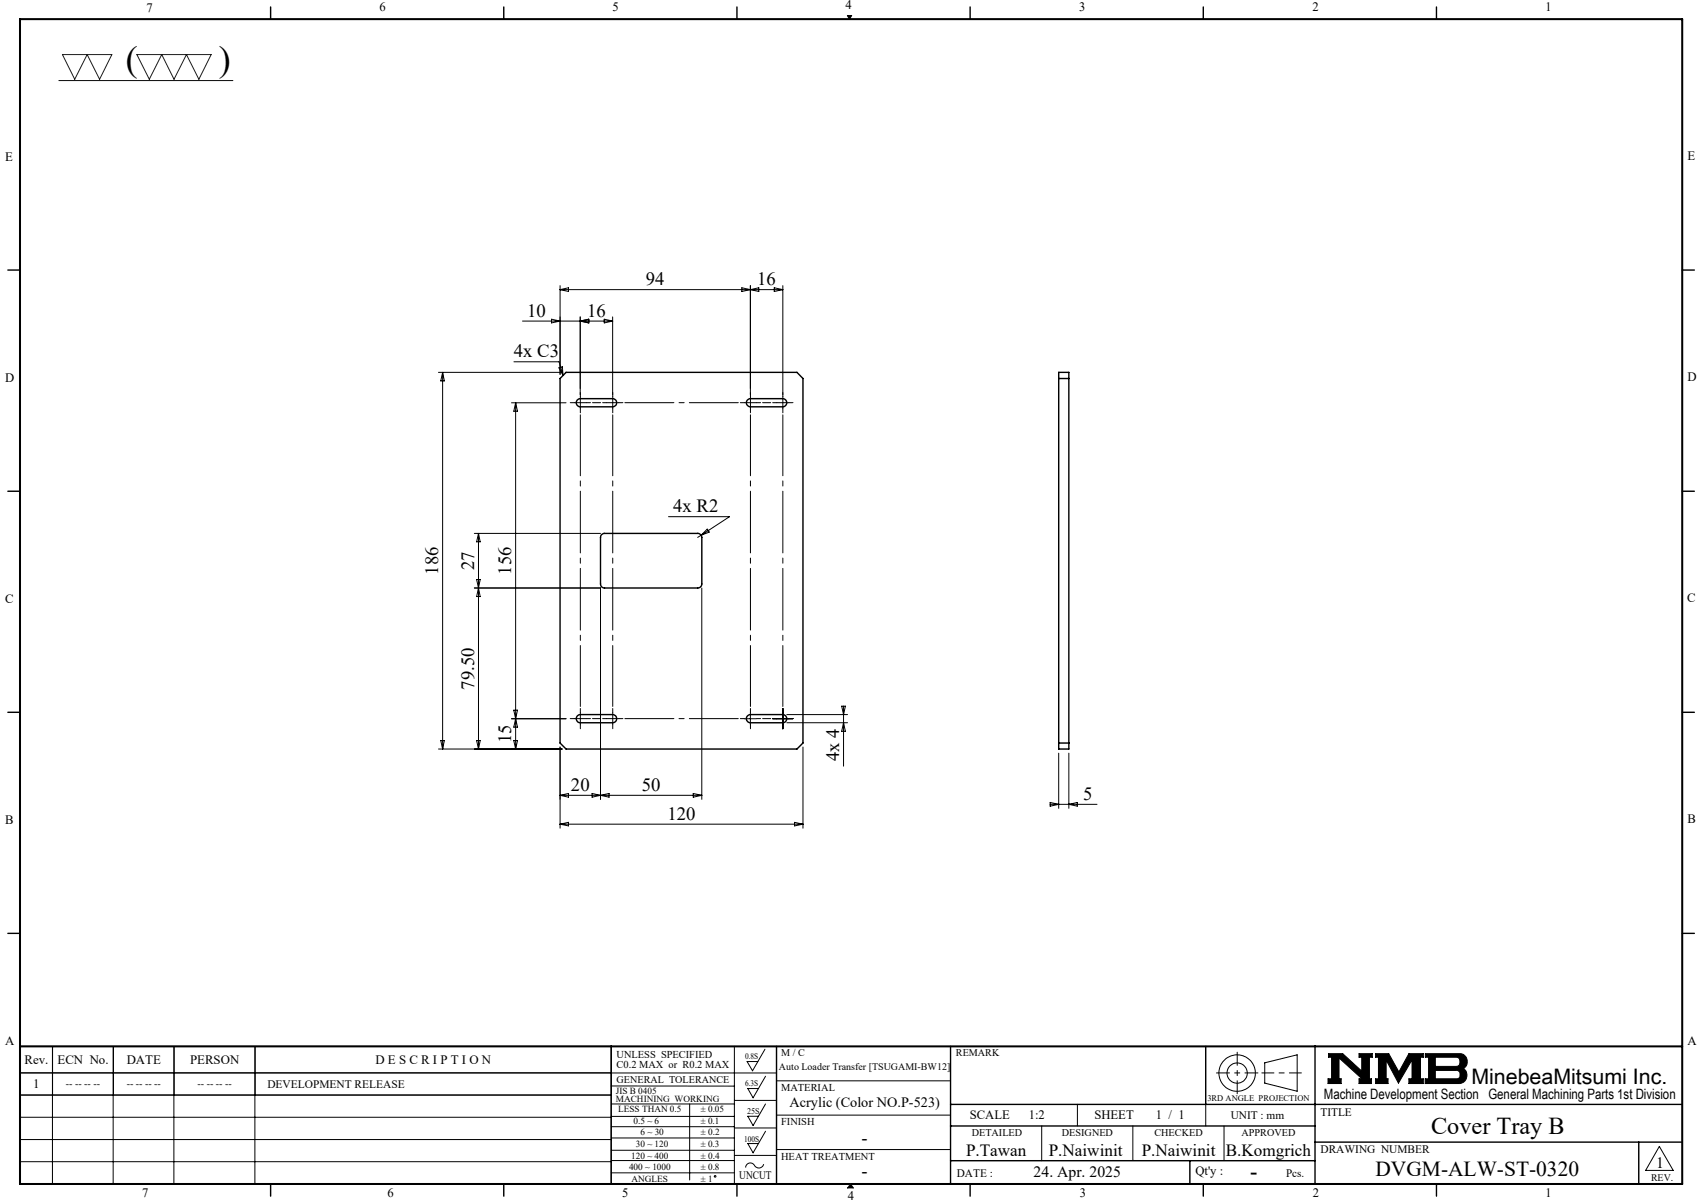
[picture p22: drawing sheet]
<svg xmlns="http://www.w3.org/2000/svg" width="420mm" height="297mm" viewBox="0 0 420 297" stroke-linecap="round" stroke-linejoin="round" font-family="sans-serif">
<defs><g id="words">
<g font-size="8.8">
<text x="31.1" y="17.4">(</text>
<text x="54" y="17.6">)</text>
</g>
<text font-size="6" x="353.4" y="280">Cover Tray B</text>
<g font-size="5.3">
<text x="363.3" y="267.7">MinebeaMitsumi Inc.</text>
<text x="339.6" y="290.4">DVGM-ALW-ST-0320</text>
</g>
<text font-size="4.9" x="308.8" y="290.9">-</text>
<g font-size="4.6">
<text x="159.5" y="70.4">94</text>
<text x="187" y="70.4">16</text>
<text x="130.2" y="78.1">10</text>
<text x="145" y="78.1">16</text>
<text x="126.9" y="88.2">4x C3</text>
<text x="166.2" y="126.5">4x R2</text>
<text x="108.2" y="141.9" transform="rotate(-90 108.2 141.9)">186</text>
<text x="117.1" y="140.7" transform="rotate(-90 117.1 140.7)">27</text>
<text x="126.2" y="141.9" transform="rotate(-90 126.2 141.9)">156</text>
<text x="117.1" y="170.2" transform="rotate(-90 117.1 170.2)">79.50</text>
<text x="126.2" y="183.5" transform="rotate(-90 126.2 183.5)">15</text>
<text x="207.2" y="188" transform="rotate(-90 207.2 188)">4x 4</text>
<text x="141" y="195.2">20</text>
<text x="158.5" y="195.2">50</text>
<text x="267.4" y="197.5">5</text>
<text x="164.8" y="202.4">120</text>
<text x="212.7" y="282.4">-</text>
<text x="212.8" y="290.6">-</text>
</g>
<g font-size="4.2">
<text x="238.5" y="285.5">P.Tawan</text>
<text x="258.9" y="285.5">P.Naiwinit</text>
<text x="281.9" y="285.5">P.Naiwinit</text>
<text x="302.7" y="285.5">B.Komgrich</text>
</g>
<g font-size="3.9">
<text x="255.2" y="290.6">24. Apr. 2025</text>
<text x="408.9" y="288.2">1</text>
</g>
<g font-size="3.5">
<text x="194.9" y="273.3">Acrylic (Color NO.P-523)</text>
<text x="326.9" y="271.4">Machine Development Section General Machining Parts 1st Division</text>
</g>
<g font-size="3.2">
<text x="36.1" y="2.9">7</text>
<text x="93.7" y="2.8">6</text>
<text x="151.3" y="2.8">5</text>
<text x="208.8" y="2.2">4</text>
<text x="266.5" y="2.8">3</text>
<text x="324.1" y="2.8">2</text>
<text x="381.6" y="2.8">1</text>
<text x="1.3" y="39.8">E</text>
<text x="416.6" y="39.5">E</text>
<text x="1.3" y="94.3">D</text>
<text x="416.6" y="94.1">D</text>
<text x="1.3" y="148.9">C</text>
<text x="416.6" y="148.7">C</text>
<text x="1.3" y="203.6">B</text>
<text x="416.6" y="203.3">B</text>
<text x="416.6" y="258">A</text>
<text x="1.3" y="258.1">A</text>
<text x="6.1" y="262.7">Rev.</text>
<text x="14.2" y="262.7">ECN No.</text>
<text x="31.3" y="262.7">DATE</text>
<text x="46.9" y="262.7">PERSON</text>
<text x="92.7" y="262.7">D E S C R I P T I O N</text>
<text x="8.2" y="268.7">1</text>
<text x="239.4" y="276.2">SCALE</text>
<text x="254" y="276.2">1:2</text>
<text x="270.2" y="276.2">SHEET</text>
<text x="285.4" y="276.2">1 / 1</text>
<text x="295.2" y="290.1">Qt'y :</text>
<text x="35.1" y="295.5">7</text>
<text x="95.7" y="295.6">6</text>
<text x="153.6" y="295.6">5</text>
<text x="209.3" y="296.3">4</text>
<text x="266.6" y="295.6">3</text>
<text x="324.2" y="295.6">2</text>
<text x="381.6" y="295.6">1</text>
</g>
<g font-size="2.8">
<text x="66" y="268.6">DEVELOPMENT RELEASE</text>
<text x="326" y="275.4">TITLE</text>
<text x="303.9" y="276.2">UNIT : mm</text>
<text x="326" y="284.7">DRAWING NUMBER</text>
<text x="182.5" y="291.2">UNCUT</text>
<text x="236.3" y="290.7">DATE :</text>
<text x="317.6" y="290.6">Pcs.</text>
</g>
<g font-size="2.6">
<text x="152.2" y="261.3">UNLESS SPECIFIED</text>
<text x="152.2" y="263.7">C0.2 MAX or R0.2 MAX</text>
<text x="192.9" y="269.4">MATERIAL</text>
<text x="192.9" y="277.7">FINISH</text>
<text x="192.9" y="286.3">HEAT TREATMENT</text>
</g>
<g font-size="2.5">
<text x="192.9" y="260.7">M / C</text>
<text x="236" y="260.7">REMARK</text>
<text x="16.3" y="268.5">-- -- -- --</text>
<text x="31.3" y="268.5">-- -- -- --</text>
<text x="48.8" y="268.5">-- -- -- --</text>
<text x="152.3" y="267.3">GENERAL TOLERANCE</text>
<text x="192.3" y="264.2">Auto Loader Transfer [TSUGAMI-BW12]</text>
<text x="239.9" y="280.5">DETAILED</text>
<text x="262.2" y="280.5">DESIGNED</text>
<text x="285.1" y="280.5">CHECKED</text>
<text x="306.6" y="280.5">APPROVED</text>
<text x="407.7" y="291.5">REV.</text>
</g>
<g font-size="2.3">
<text x="152.1" y="270">JIS B 0405</text>
<text x="152.1" y="272.1">MACHINING WORKING</text>
<text x="152.7" y="274.6">LESS THAN 0.5</text>
<text x="173" y="274.6">± 0.05</text>
<text x="156.4" y="277.4">0.5 ~ 6</text>
<text x="158.1" y="280.3">6 ~ 30</text>
<text x="173" y="277.4">± 0.1</text>
<text x="173" y="280.3">± 0.2</text>
<text x="155.9" y="286">120 ~ 400</text>
<text x="157" y="283.2">30 ~ 120</text>
<text x="173" y="283.2">± 0.3</text>
<text x="173" y="286">± 0.4</text>
<text x="155.3" y="288.9">400 ~ 1000</text>
<text x="155.9" y="291.7">ANGLES</text>
<text x="173" y="288.9">± 0.8</text>
<text x="173" y="291.7">± 1</text>
</g>
<g font-size="2.1">
<text x="184" y="261.5">0.8S</text>
<text x="184" y="268.1">6.3S</text>
<text x="184.5" y="275">25S</text>
<text x="298.1" y="271.8">3RD ANGLE PROJECTION</text>
<text x="183.7" y="281.9">100S</text>
</g>
</g></defs>
<g fill="none" stroke="#000" stroke-width=".25">
<path d="M14.5 19.9h43M209.2 3.8h1.1l-.6 .9zM129 79.3h22.3M136.2 78.8l2.1 .5-2.1 .4zM138.3 71.5h55M138.3 70.5v21.9M138.3 71.5l2.1-.5v1zM143.3 78.2v19.2M143.3 79.3l2.1-.5v.9zM149.2 78.8l2.1 .5-2.1 .4zM151.3 78.2v19.2M183.2 71l2.1 .5-2.1 .5z"/>
<path d="M185.3 70.5v26.9M185.3 71.5l2.1-.5v1zM191.2 71l2.1 .5-2.1 .5zM193.3 70.5v26.9M108.3 91.9h30.5M109.3 91.9v93M109.3 91.9l.4 2.1h-.9zM126.3 99.4h13.5M126.9 89.3h11.1l1 3.4M127.3 99.4v85.5M127.3 99.4l.5 2.1h-.9zM138 90.8l.9-.2 .1 2.1z"/>
<path d="M117.1 131.7h31.2M118.1 131.7v53.2M118.1 131.7l.5 2.1h-.9zM165.1 127.6h15l-7 4.5M173.1 132.1l-.8 .6M173.1 132.1l1.5-1.5 .5 .8zM117.1 145.2h31.2v52.1M117.7 143.1h.9l-.5 2.1zM118.1 145.2l.5 2.1h-.9zM173.3 145.2v52.1M126.3 177.4h13.5M126.9 175.3h.9l-.5 2.1z"/>
<path d="M127.3 177.4l.5 2.1h-.9zM183.8 177.4h3M185.3 175.9v3M194.3 178.4h15M194.3 176.4h15M207.8 174.3h.9l-.4 2.1zM208.3 174.3v14.9M208.3 178.4l.4 2.1h-.9zM108.3 184.9h30.5M108.8 182.8h.9l-.4 2.1zM117.7 182.8h.9l-.5 2.1zM126.9 182.8h.9l-.5 2.1z"/>
<path d="M138.3 196.4l2.1-.5v.9zM138.3 184.4v20.1M146.2 195.9l2.1 .5-2.1 .4zM148.3 196.4l2.1-.5v.9zM171.2 195.9l2.1 .5-2.1 .4zM173.3 196.4h-35M198.3 184.4v20.1M259.3 198.6h11.6M259.3 198.1l2.1 .5-2.1 .4zM261.4 185.9v13.7M263.9 185.9v13.7M263.9 198.6l2.1-.5v.9z"/>
<path d="M138.3 203.5h60M138.3 203.5l2.1-.5v.9zM196.2 203l2.1 .5-2.1 .4zM13 258.3l-.1 34M27.9 258.3v34M28 258.3v12M42.9 258.3v34M43 258.3v12M62.9 258.3v34M63 258.3v12M181.3 258.3v34M188.9 259l-3.1 5.4-1.3-2.3h2.6"/>
<path d="M4.9 264.9h186.8M4.9 270.4h146M4.9 275.8h146M150.9 278.2h30.4M150.9 275.6h30.4M150.9 272.6h30.4M150.9 268.1h30.4M151 270.3h-146v-12h146l-.1 34M170.3 272.6v18.7M181.3 271.7h10.4M181.3 278.5h10.4M189 272.6l-3.1 5.3-1.3-2.3h2.7"/>
<path d="M189 279.3l-3.1 5.3-1.3-2.3h2.7M189 265.7l-3.1 5.3-1.3-2.3h2.7M191.7 266.8h43M191.7 275.3h43M257.2 278v8.6M266 272.7v5.3M279.7 278v8.6M297.7 272.7v5.3M302.2 278v8.6M312.3 262.4l8-2v9l-8-2zM328 260.1h3.5l4.7 4.3v-3.4h-.6v-.9h3.2v.9h-.7v5.3h.5v1.2h-3v-1.2h.7l-5.7-5.1v5.1h.6v1.2h-3.3v-1.2h.9v-5.3h-.8zM339.7 260.1h3.2l2.5 4.6 2.5-4.6h3.5v.9h-.7v5.3h.7v1.2h-3.5v-1.2h.8v-4.6l-3.4 5.7-3-5.7v4.6h.4v1.2h-3v-1.2h.7v-5.3h-.7z"/>
<path d="M351.9 260.1h8.4a1.97 1.97 0 0 1 1.9 1.5 1.97 1.97 0 0 1-.9 2.2 2.03 2.03 0 0 1 .8 2.2 2.03 2.03 0 0 1-1.8 1.5h-8.4v-1.2h.8v-5.3h-.8zM354.4 261h5.4l.6 .5 .1 1a.84 .84 0 0 1-.8 .8h-5.3zM354.4 264.3h5.4l.6 .4 .1 1a.79 .79 0 0 1-.8 .6h-5.3zM4.9 281.3h146M4.9 286.8h146M150.9 280.9h30.4M150.9 286.5h30.4M150.9 284h30.4M150.9 289.6h30.4M181.3 285.3h10.4M188.6 287.4a1.29 1.29 0 0 1-1.2 1 1.29 1.29 0 0 1-1.3-.9 1.14 1.14 0 0 0-1.3-.3 1.14 1.14 0 0 0-.7 1.1M191.7 283.8h43"/>
<path d="M210 292.3l.7 1M409.7 283l3.4 6h-6.8z"/>
<circle cx="305.5" cy="264.9" r="2.51"/>
<circle cx="305.5" cy="264.9" r="4.5"/>
<circle cx="176.6" cy="290.4" r=".2"/>
</g>
<path d="M311.6 264.9h9.7" fill="none" stroke="#000" stroke-width=".25" stroke-dasharray="15.2 1.3 1.3 1.3" stroke-dashoffset="12.3"/>
<path d="M305.5 259.8v10.2M300.4 264.9h10.2" fill="none" stroke="#000" stroke-width=".25" stroke-dasharray="15.2 1.3 1.3 1.3" stroke-dashoffset="12"/>
<g fill="none" stroke="#000" stroke-width=".35">
<path d="M66.8 1.7v3M124.4 1.7v3M182 1.7v3M239.5 1.7v3M297.1 1.7v3M354.7 1.7v3M1.9 66.7h3M415.4 66.7h3M139.8 91.9h57l1.5 1.5v90l-1.5 1.5h-57l-1.5-1.5v-90zM142.5 98.8l.8-.4h8a1.01 1.01 0 0 1 1 1 1.01 1.01 0 0 1-1 1h-8a1.02 1.02 0 0 1-.9-.6 1.02 1.02 0 0 1 .1-1zM184.5 98.8l.8-.4h8a1.01 1.01 0 0 1 1 1 1.01 1.01 0 0 1-1 1h-8a.99 .99 0 0 1-.9-.6 .99 .99 0 0 1 .1-1zM261.4 93.4h2.5"/>
<path d="M261.4 91.9h2.5v93h-2.5zM1.9 121.3h3M148.6 132l.5-.3h23.2a1.02 1.02 0 0 1 1 1v11.5a1.02 1.02 0 0 1-1 1h-23a.96 .96 0 0 1-1-1v-11.5zM415.4 121.3h3M1.9 175.9h3M142.5 176.8l.8-.4h8a1.01 1.01 0 0 1 1 1 1.01 1.01 0 0 1-1 1h-8a1.02 1.02 0 0 1-.9-.6 1.02 1.02 0 0 1 .1-1zM184.5 176.8l.8-.4h8a1.01 1.01 0 0 1 1 1 1.01 1.01 0 0 1-1 1h-8a.99 .99 0 0 1-.9-.6 .99 .99 0 0 1 .1-1zM415.4 175.9h3M261.4 183.4h2.5M1.9 230.4h3M415.4 230.4h3M150.9 258.3v34"/>
<path d="M191.7 258.3v34M234.7 258.3v34M297.7 258.3v14.4M324.7 258.3v34M234.7 272.7h180.7M234.7 278h90M66.8 292.3v3M124.4 292.3v3M182 292.3v3M234.7 286.6h90M239.5 292.3v3M293.8 286.6v5.7"/>
<path d="M297.1 292.3v3M324.7 282h90.7M354.7 292.3v3M404.6 282v10.3"/>
</g>
<path d="M4.9 4.7h410.5v287.6h-410.5zM4.9 258.3h410.5" fill="none" stroke="#000" stroke-width=".5"/>
<path d="M210 292.3l-.7 1h1.4" fill="none" stroke="#00f" stroke-width=".25"/>
<g fill="#000">
<path d="M210 292.3l.7 1h-1.4z"/>
<path d="M209.2 3.8l.5 .9 .6-.9zM328 260.1v.9h.8v5.3h-.9v1.2h3.3v-1.2h-.6v-5.1l5.7 5.1h-.7v1.2h3v-1.2h-.5v-5.3h.7v-.9h-3.2v.9h.6v3.4l-4.7-4.3zM351.9 260.1v.9h.8v5.3h-.8v1.2h8.6l.7-.2 .6-.5 .4-.8v-.8l-.3-.8-.6-.6 .8-.8 .2-1.3-.5-.9-.5-.5-.6-.2zM354.4 264.3h5.4l.6 .4 .1 1-.6 .6h-5.5zM354.4 261l5.5 .1 .5 .5v1.1l-.3 .5-.3 .1h-5.4zM339.7 260.1v.9h.7v5.3h-.7v1.2h3v-1.2h-.4v-4.6l3 5.7 3.4-5.7v4.6h-.8v1.2h3.5v-1.2h-.7v-5.3h.7v-.9h-3.5l-2.5 4.6-2.5-4.6z" fill-rule="evenodd"/>
</g>
<g fill="none" stroke="#000" stroke-width=".25" stroke-dasharray="15.2 1.3 1.3 1.3">
<path d="M141.8 99.4h-1M143.3 99.4v-1.5M143.3 99.4h-1.5M143.3 99.4v1.5M143.3 99.4h1.5M143.3 97.9v-1M144.8 99.4h1M146.3 99.4h2M149.8 99.4h-1M151.3 99.4v-1.5M151.3 99.4h-1.5M151.3 99.4v1.5"/>
<path d="M151.3 99.4h1.5M151.3 97.9v-1M152.8 99.4h1M183.8 99.4h-1M185.3 99.4v-1.5M185.3 99.4h-1.5M185.3 99.4v1.5M185.3 99.4h1.5M185.3 97.9v-1M186.8 99.4h1M188.3 99.4h2M191.8 99.4h-1"/>
<path d="M193.3 99.4v-1.5M193.3 99.4h-1.5M193.3 99.4v1.5M193.3 99.4h1.5M193.3 97.9v-1M194.8 99.4h1M143.3 100.9v1M151.3 100.9v1M185.3 100.9v1M193.3 100.9v1M141.8 177.4h-1M143.3 177.4v-1.5"/>
<path d="M143.3 177.4h-1.5M143.3 177.4v1.5M143.3 177.4h1.5M143.3 175.9v-1M143.3 178.9v1M144.8 177.4h1M146.3 177.4h2M149.8 177.4h-1M151.3 177.4v-1.5M151.3 177.4h-1.5M151.3 177.4v1.5M151.3 177.4h1.5"/>
<path d="M151.3 175.9v-1M151.3 178.9v1M152.8 177.4h1M183.8 177.4h-1M185.3 175.9v-1M185.3 178.9v1M186.8 177.4h1M188.3 177.4h2M191.8 177.4h-1M193.3 177.4v-1.5M193.3 177.4h-1.5M193.3 177.4v1.5"/>
<path d="M193.3 177.4h1.5M193.3 175.9v-1M193.3 178.9v1M194.8 177.4h1"/>
</g>
<path d="M154.3 99.4h28M154.3 177.4h28" fill="none" stroke="#000" stroke-width=".25" stroke-dasharray="15.2 1.3 1.3 1.3" stroke-dashoffset="3.1"/>
<path d="M143.3 174.4v-72M151.3 174.4v-72M185.3 174.4v-72M193.3 174.4v-72" fill="none" stroke="#000" stroke-width=".25" stroke-dasharray="15.2 1.3 1.3 1.3" stroke-dashoffset=".2"/>
<path d="M15.4 13.5h12.2l-3 6.1-3.1-6.1-3 6.1zM33.8 13.5h18.3l-3 6.1-3.1-6.1-3 6.1-3.1-6.1-3 6.1z" fill="none" stroke="#191924" stroke-width=".25"/>
<use href="#words"/>
</svg>
